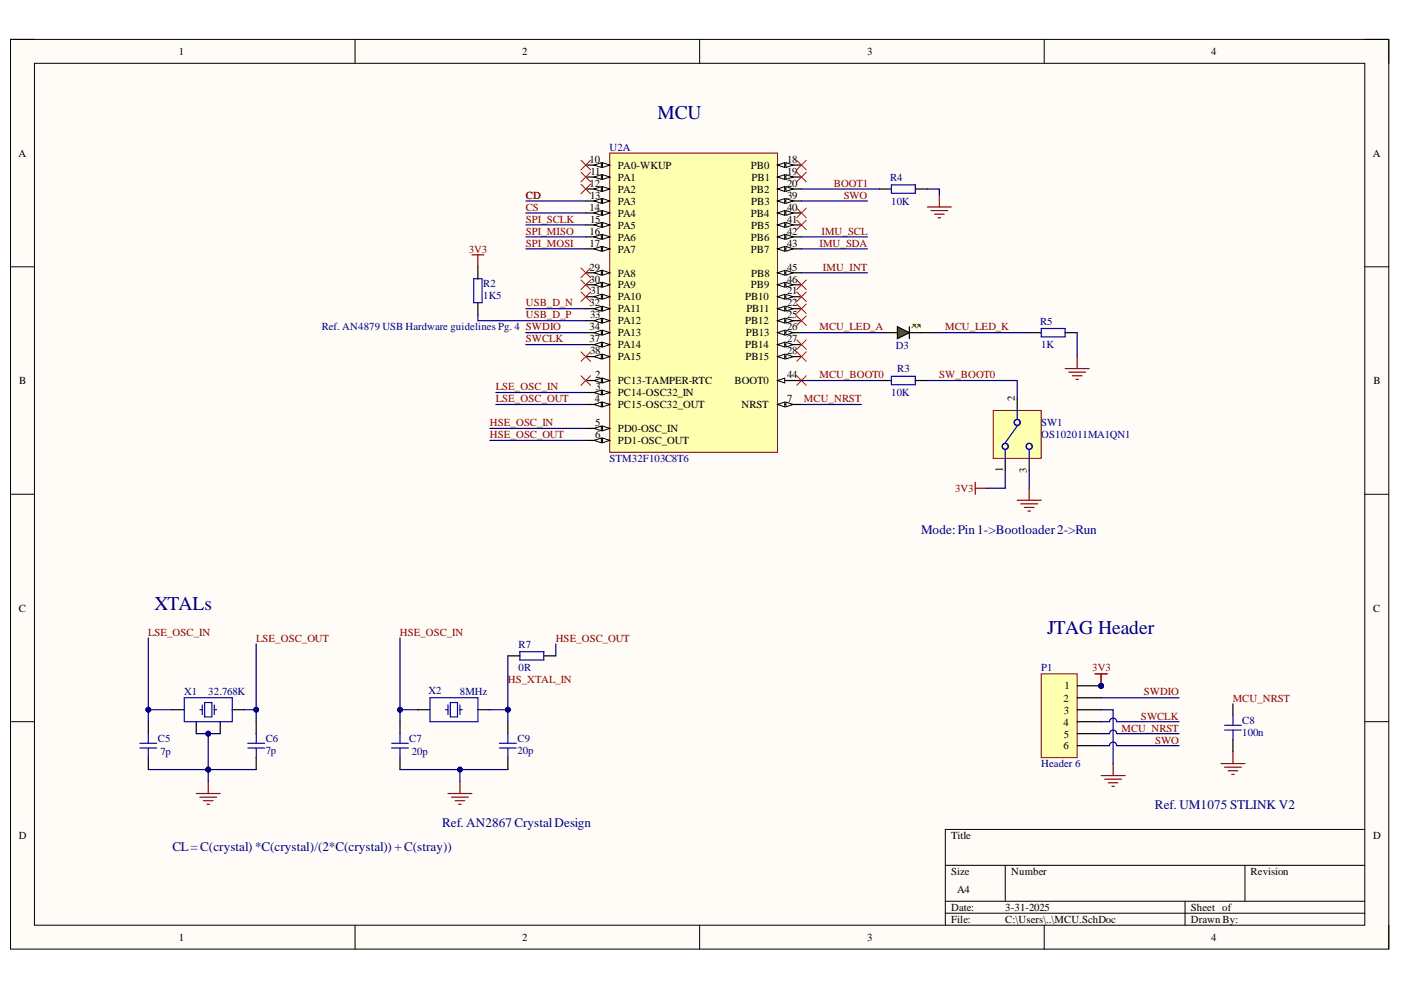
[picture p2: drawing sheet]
<svg xmlns="http://www.w3.org/2000/svg" width="297mm" height="210mm" viewBox="0 0 297 210" stroke-linecap="round" stroke-linejoin="round" font-family="sans-serif">
<defs><g id="words">
<g font-size="4.1" fill="#000080">
<text x="139.4" y="25.3">MCU</text>
<text x="32.7" y="129.3">XTALs</text>
<text x="222" y="134.4">JTAG Header</text>
</g>
<g font-size="2.8" fill="#000080">
<text x="195.3" y="113.1">Mode:Pin1-&gt;Bootloader2-&gt;Run</text>
<text x="244.9" y="171.5">Ref. UM1075 STLINK V2</text>
<text x="93.7" y="175.3">Ref. AN2867CrystalDesign</text>
<text x="36.5" y="180.4">CL=C(crystal) *C(crystal)/(2*C(crystal)) +C(stray))</text>
</g>
<g font-size="2.3">
<text x="37.9" y="11.7">1</text>
<text x="110.7" y="11.7">2</text>
<text x="183.9" y="11.7">3</text>
<text x="256.8" y="11.7">4</text>
<text x="3.9" y="33.3">A</text>
<text x="125" y="34.6">10</text>
<text x="131" y="35.8">PA0-WKUP</text>
<text x="159.2" y="35.8">PB0</text>
<text x="166.9" y="34.6">18</text>
<text x="291" y="33.3">A</text>
<text x="125" y="39.6">12</text>
<text x="125.2" y="37.1">11</text>
<text x="131" y="38.4">PA1</text>
<text x="131" y="40.9">PA2</text>
<text x="159.2" y="40.9">PB2</text>
<text x="159.4" y="38.4">PB1</text>
<text x="166.9" y="37.1">19</text>
<text x="166.9" y="39.6">20</text>
<text x="125" y="44.7">14</text>
<text x="125.1" y="42.2">13</text>
<text x="125.1" y="47.2">15</text>
<text x="131" y="43.4">PA3</text>
<text x="131" y="46">PA4</text>
<text x="159.2" y="46">PB4</text>
<text x="159.3" y="43.4">PB3</text>
<text x="166.9" y="42.2">39</text>
<text x="166.9" y="44.7">40</text>
<text x="166.9" y="47.2">41</text>
<text x="125" y="49.8">16</text>
<text x="125" y="52.3">17</text>
<text x="131" y="48.5">PA5</text>
<text x="131" y="51">PA6</text>
<text x="131" y="53.6">PA7</text>
<text x="159.2" y="51">PB6</text>
<text x="159.2" y="53.6">PB7</text>
<text x="159.3" y="48.5">PB5</text>
<text x="166.9" y="49.8">42</text>
<text x="166.9" y="52.3">43</text>
<text x="125" y="57.4">29</text>
<text x="125" y="59.9">30</text>
<text x="131" y="58.6">PA8</text>
<text x="159.3" y="58.6">PB8</text>
<text x="166.9" y="57.4">45</text>
<text x="166.9" y="59.9">46</text>
<text x="125" y="65">32</text>
<text x="125.2" y="62.4">31</text>
<text x="131" y="63.7">PA10</text>
<text x="131" y="61.2">PA9</text>
<text x="158" y="63.7">PB10</text>
<text x="159.2" y="61.2">PB9</text>
<text x="166.9" y="62.4">21</text>
<text x="166.9" y="65">22</text>
<text x="125" y="70">34</text>
<text x="125.1" y="67.5">33</text>
<text x="131" y="66.2">PA11</text>
<text x="131" y="68.8">PA12</text>
<text x="131" y="71.3">PA13</text>
<text x="158" y="68.8">PB12</text>
<text x="158.2" y="71.3">PB13</text>
<text x="158.3" y="66.2">PB11</text>
<text x="166.9" y="67.5">25</text>
<text x="166.9" y="70">26</text>
<text x="125" y="72.6">37</text>
<text x="125.1" y="75.1">38</text>
<text x="131" y="73.8">PA14</text>
<text x="131" y="76.4">PA15</text>
<text x="158" y="73.8">PB14</text>
<text x="158.1" y="76.4">PB15</text>
<text x="166.9" y="72.6">27</text>
<text x="166.9" y="75.1">28</text>
<text x="4.1" y="81.4">B</text>
<text x="126.2" y="80.2">2</text>
<text x="126.3" y="82.7">3</text>
<text x="131" y="81.4">PC13-TAMPER-RTC</text>
<text x="131" y="84">PC14-OSC32_IN</text>
<text x="155.7" y="81.4">BOOT0</text>
<text x="166.9" y="80.2">44</text>
<text x="291.2" y="81.4">B</text>
<text x="126.1" y="85.2">4</text>
<text x="131" y="86.5">PC15-OSC32_OUT</text>
<text x="157.2" y="86.5">NRST</text>
<text x="166.9" y="85.2">7</text>
<text x="215.2" y="85" transform="rotate(-90 215.2 85)">2</text>
<text x="126.2" y="90.4">5</text>
<text x="126.2" y="92.9">6</text>
<text x="131" y="91.7">PD0-OSC_IN</text>
<text x="131" y="94.2">PD1-OSC_OUT</text>
<text x="212.6" y="100.1" transform="rotate(-90 212.6 100.1)">1</text>
<text x="217.7" y="100.2" transform="rotate(-90 217.7 100.2)">3</text>
<text x="4" y="129.7">C</text>
<text x="291.1" y="129.7">C</text>
<text x="225.5" y="148.8">2</text>
<text x="225.7" y="146.2">1</text>
<text x="225.5" y="153.8">4</text>
<text x="225.6" y="151.3">3</text>
<text x="225.5" y="158.9">6</text>
<text x="225.6" y="156.4">5</text>
<text x="4" y="177.9">D</text>
<text x="201.6" y="177.9">Title</text>
<text x="291.1" y="177.9">D</text>
<text x="201.6" y="185.5">Size</text>
<text x="214.4" y="185.5">Number</text>
<text x="265.2" y="185.5">Revision</text>
<text x="202.9" y="189.3">A4</text>
<text x="201.6" y="193.1">Date:</text>
<text x="201.6" y="195.7">File:</text>
<text x="213.1" y="193.1">3-31-2025</text>
<text x="213.1" y="195.7">C:\Users\..\MCU.SchDoc</text>
<text x="252.5" y="193.1">Sheet of</text>
<text x="252.5" y="195.7">Drawn By:</text>
<text x="37.9" y="199.5">1</text>
<text x="110.7" y="199.5">2</text>
<text x="183.9" y="199.5">3</text>
<text x="256.8" y="199.5">4</text>
</g>
<g font-size="2.3" fill="#000080">
<text x="129.2" y="32">U2A</text>
<text x="188.7" y="38.4">R4</text>
<text x="189" y="43.4">10K</text>
<text x="102.4" y="60.9">R2</text>
<text x="102.4" y="63.4">1K5</text>
<text x="68.3" y="70">Ref. AN4879 USB Hardware guidelines Pg. 4 SWDIO</text>
<text x="220.5" y="68.9">R5</text>
<text x="190" y="74.1">D3</text>
<text x="220.8" y="73.8">1K</text>
<text x="189" y="84">10K</text>
<text x="190.2" y="78.9">R3</text>
<text x="220.8" y="90.4">SW1</text>
<text x="220.8" y="92.9">OS102011MA1QN1</text>
<text x="129.2" y="98">STM32F103C8T6</text>
<text x="110" y="137.5">R7</text>
<text x="110" y="142.3">0R</text>
<text x="220.8" y="142.4">P1</text>
<text x="39.1" y="147.4">X1</text>
<text x="44.2" y="147.4">32.768K</text>
<text x="90.8" y="147.2">X2</text>
<text x="97.5" y="147.4">8MHz</text>
<text x="263.4" y="153.6">C8</text>
<text x="33.5" y="157.4">C5</text>
<text x="34" y="160.2">7p</text>
<text x="56.3" y="157.4">C6</text>
<text x="56.3" y="159.9">7p</text>
<text x="86.8" y="157.4">C7</text>
<text x="87.3" y="160.2">20p</text>
<text x="109.7" y="157.4">C9</text>
<text x="109.7" y="159.9">20p</text>
<text x="263.4" y="156.1">100n</text>
<text x="220.8" y="162.7">Header 6</text>
</g>
<g font-size="2.3" fill="#800000">
<text x="176.8" y="39.6">BOOT1</text>
<text x="111.5" y="44.7">CS</text>
<text x="111.5" y="47.2">SPI_SCLK</text>
<text x="111.5" y="42.2">CD</text>
<text x="178.9" y="42.2">SWO</text>
<text x="99.4" y="53.6">3V3</text>
<text x="111.5" y="49.8">SPI_MISO</text>
<text x="111.5" y="52.3">SPI_MOSI</text>
<text x="173.7" y="52.3">IMU_SDA</text>
<text x="174.2" y="49.8">IMU_SCL</text>
<text x="174.5" y="57.4">IMU_INT</text>
<text x="111.5" y="65">USB_D_N</text>
<text x="111.5" y="67.5">USB_D_P</text>
<text x="173.7" y="70">MCU_LED_A</text>
<text x="200.4" y="70">MCU_LED_K</text>
<text x="111.5" y="72.6">SWCLK</text>
<text x="105.1" y="82.7">LSE_OSC_IN</text>
<text x="173.7" y="80.2">MCU_BOOT0</text>
<text x="199.1" y="80.2">SW_BOOT0</text>
<text x="105.1" y="85.2">LSE_OSC_OUT</text>
<text x="170.4" y="85.2">MCU_NRST</text>
<text x="103.9" y="90.4">HSE_OSC_IN</text>
<text x="103.9" y="92.9">HSE_OSC_OUT</text>
<text x="202.5" y="104.3">3V3</text>
<text x="31.4" y="134.7">LSE_OSC_IN</text>
<text x="54.3" y="136">LSE_OSC_OUT</text>
<text x="84.8" y="134.7">HSE_OSC_IN</text>
<text x="117.8" y="136">HSE_OSC_OUT</text>
<text x="231.6" y="142.4">3V3</text>
<text x="107.7" y="144.9">HS_XTAL_IN</text>
<text x="242.5" y="147.4">SWDIO</text>
<text x="261.4" y="148.8">MCU_NRST</text>
<text x="237.8" y="155.1">MCU_NRST</text>
<text x="241.9" y="152.6">SWCLK</text>
<text x="244.9" y="157.6">SWO</text>
</g>
</g></defs>
<path d="M2.2 8.4h292.2v192.8h-292.2z" fill-rule="evenodd" fill="#fffcf8"/>
<path d="M2.2 8.4h292.2v192.8h-292.2z" fill="none" stroke="#000" stroke-width=".21"/>
<path d="M7.3 13.4h282.1v182.8h-282.1z" fill-rule="evenodd" fill="#fffcf8"/>
<g fill="none" stroke="#000" stroke-width=".21">
<path d="M2.2 8.3h5.1M7.3 13.4h282.1v182.8h-282.1zM75.3 8.3v5.1M148.3 8.3v5.1M221.4 8.4v5M289.4 8.4h5v5M2.2 56.6h5.1M289.4 56.6h5M2.2 104.8h5.1M289.4 104.8h5M2.2 153h5.1M289.4 153h5"/>
<path d="M289.4 175.9h-89v20.3M75.3 196.2v5M148.3 196.2v5M200.4 183.5h89M200.4 191.1h89M200.4 193.6h89M213.1 183.5v7.6M221.4 196.2v5M251.2 191.1v5.1M264 183.5v7.6M294.4 196.2v5"/>
</g>
<circle cx="233.5" cy="145.4" r=".51" fill="#000080"/>
<circle cx="233.5" cy="145.4" r=".51" fill="none" stroke="#000080" stroke-width=".21"/>
<path d="M220.8 142.9h7.6v17.7h-7.6z" fill-rule="evenodd" fill="#ffffb0"/>
<path d="M220.8 142.9h7.6v17.7h-7.6z" fill="none" stroke="#800000" stroke-width=".21"/>
<path d="M228.4 145.4h5.1" fill="none" stroke="#000" stroke-width=".25"/>
<circle cx="233.5" cy="145.4" r=".51" fill="#000080"/>
<circle cx="233.5" cy="145.4" r=".51" fill="none" stroke="#000080" stroke-width=".21"/>
<path d="M228.4 147.9h5.1M228.4 150.5h5.1M228.4 153h5.1M228.4 155.6h5.1M228.4 158.1h5.1" fill="none" stroke="#000" stroke-width=".25"/>
<path d="M129.3 32.5h35.5v63.4h-35.5z" fill-rule="evenodd" fill="#ffffb0"/>
<path d="M129.3 32.5h35.5v63.4h-35.5z" fill="none" stroke="#800000" stroke-width=".21"/>
<path d="M164.8 80.7h5.1" fill="none" stroke="#000" stroke-width=".25"/>
<path d="M164.8 80.7l1.6-.5v1z" fill="#f8fcff"/>
<path d="M164.8 80.7l1.6-.5v1z" fill="none" stroke="#000" stroke-width=".21"/>
<path d="M164.8 85.8h5.1" fill="none" stroke="#000" stroke-width=".25"/>
<path d="M164.8 85.8l1.6-.6v1.1z" fill="#f8fcff"/>
<path d="M164.8 85.8l1.6-.6v1.1z" fill="none" stroke="#000" stroke-width=".21"/>
<path d="M166.6 85.2l1.6 .6-1.6 .5z" fill="#f8fcff"/>
<path d="M166.6 85.2l1.6 .6-1.6 .5z" fill="none" stroke="#000" stroke-width=".21"/>
<path d="M124.2 35h5.1" fill="none" stroke="#000" stroke-width=".25"/>
<path d="M127.7 34.5l1.6 .5-1.6 .5z" fill="#f8fcff"/>
<path d="M127.7 34.5l1.6 .5-1.6 .5z" fill="none" stroke="#000" stroke-width=".21"/>
<path d="M126 35l1.5-.5v1z" fill="#f8fcff"/>
<path d="M126 35l1.5-.5v1z" fill="none" stroke="#000" stroke-width=".21"/>
<path d="M124.2 37.5h5.1" fill="none" stroke="#000" stroke-width=".25"/>
<path d="M127.7 37l1.6 .5-1.6 .5z" fill="#f8fcff"/>
<path d="M127.7 37l1.6 .5-1.6 .5z" fill="none" stroke="#000" stroke-width=".21"/>
<path d="M126 37.5l1.5-.5v1z" fill="#f8fcff"/>
<path d="M126 37.5l1.5-.5v1z" fill="none" stroke="#000" stroke-width=".21"/>
<path d="M124.2 62.9h5.1" fill="none" stroke="#000" stroke-width=".25"/>
<path d="M127.7 62.4l1.6 .5-1.6 .5z" fill="#f8fcff"/>
<path d="M127.7 62.4l1.6 .5-1.6 .5z" fill="none" stroke="#000" stroke-width=".21"/>
<path d="M126 62.9l1.5-.5v1z" fill="#f8fcff"/>
<path d="M126 62.9l1.5-.5v1z" fill="none" stroke="#000" stroke-width=".21"/>
<path d="M124.2 65.5h5.1" fill="none" stroke="#000" stroke-width=".25"/>
<path d="M127.7 64.9l1.6 .6-1.6 .5z" fill="#f8fcff"/>
<path d="M127.7 64.9l1.6 .6-1.6 .5z" fill="none" stroke="#000" stroke-width=".21"/>
<path d="M126 65.5l1.5-.6v1.1z" fill="#f8fcff"/>
<path d="M126 65.5l1.5-.6v1.1z" fill="none" stroke="#000" stroke-width=".21"/>
<path d="M124.2 68h5.1" fill="none" stroke="#000" stroke-width=".25"/>
<path d="M127.7 67.5l1.6 .5-1.6 .5z" fill="#f8fcff"/>
<path d="M127.7 67.5l1.6 .5-1.6 .5z" fill="none" stroke="#000" stroke-width=".21"/>
<path d="M126 68l1.5-.5v1z" fill="#f8fcff"/>
<path d="M126 68l1.5-.5v1z" fill="none" stroke="#000" stroke-width=".21"/>
<path d="M124.2 70.5h5.1" fill="none" stroke="#000" stroke-width=".25"/>
<path d="M127.7 70l1.6 .5-1.6 .5z" fill="#f8fcff"/>
<path d="M127.7 70l1.6 .5-1.6 .5z" fill="none" stroke="#000" stroke-width=".21"/>
<path d="M126 70.5l1.5-.5v1z" fill="#f8fcff"/>
<path d="M126 70.5l1.5-.5v1z" fill="none" stroke="#000" stroke-width=".21"/>
<path d="M124.2 73.1h5.1" fill="none" stroke="#000" stroke-width=".25"/>
<path d="M127.7 72.6l1.6 .5-1.6 .5z" fill="#f8fcff"/>
<path d="M127.7 72.6l1.6 .5-1.6 .5z" fill="none" stroke="#000" stroke-width=".21"/>
<path d="M126 73.1l1.5-.5v1z" fill="#f8fcff"/>
<path d="M126 73.1l1.5-.5v1z" fill="none" stroke="#000" stroke-width=".21"/>
<path d="M124.2 75.6h5.1" fill="none" stroke="#000" stroke-width=".25"/>
<path d="M127.7 75.1l1.6 .5-1.6 .5z" fill="#f8fcff"/>
<path d="M127.7 75.1l1.6 .5-1.6 .5z" fill="none" stroke="#000" stroke-width=".21"/>
<path d="M126 75.6l1.5-.5v1z" fill="#f8fcff"/>
<path d="M126 75.6l1.5-.5v1z" fill="none" stroke="#000" stroke-width=".21"/>
<path d="M124.2 40.1h5.1" fill="none" stroke="#000" stroke-width=".25"/>
<path d="M127.7 39.6l1.6 .5-1.6 .5z" fill="#f8fcff"/>
<path d="M127.7 39.6l1.6 .5-1.6 .5z" fill="none" stroke="#000" stroke-width=".21"/>
<path d="M126 40.1l1.5-.5v1z" fill="#f8fcff"/>
<path d="M126 40.1l1.5-.5v1z" fill="none" stroke="#000" stroke-width=".21"/>
<path d="M124.2 42.6h5.1" fill="none" stroke="#000" stroke-width=".25"/>
<path d="M127.7 42.1l1.6 .5-1.6 .5z" fill="#f8fcff"/>
<path d="M127.7 42.1l1.6 .5-1.6 .5z" fill="none" stroke="#000" stroke-width=".21"/>
<path d="M126 42.6l1.5-.5v1z" fill="#f8fcff"/>
<path d="M126 42.6l1.5-.5v1z" fill="none" stroke="#000" stroke-width=".21"/>
<path d="M124.2 45.2h5.1" fill="none" stroke="#000" stroke-width=".25"/>
<path d="M127.7 44.6l1.6 .6-1.6 .5z" fill="#f8fcff"/>
<path d="M127.7 44.6l1.6 .6-1.6 .5z" fill="none" stroke="#000" stroke-width=".21"/>
<path d="M126 45.2l1.5-.6v1.1z" fill="#f8fcff"/>
<path d="M126 45.2l1.5-.6v1.1z" fill="none" stroke="#000" stroke-width=".21"/>
<path d="M124.2 47.7h5.1" fill="none" stroke="#000" stroke-width=".25"/>
<path d="M127.7 47.2l1.6 .5-1.6 .5z" fill="#f8fcff"/>
<path d="M127.7 47.2l1.6 .5-1.6 .5z" fill="none" stroke="#000" stroke-width=".21"/>
<path d="M126 47.7l1.5-.5v1z" fill="#f8fcff"/>
<path d="M126 47.7l1.5-.5v1z" fill="none" stroke="#000" stroke-width=".21"/>
<path d="M124.2 50.2h5.1" fill="none" stroke="#000" stroke-width=".25"/>
<path d="M127.7 49.7l1.6 .5-1.6 .5z" fill="#f8fcff"/>
<path d="M127.7 49.7l1.6 .5-1.6 .5z" fill="none" stroke="#000" stroke-width=".21"/>
<path d="M126 50.2l1.5-.5v1z" fill="#f8fcff"/>
<path d="M126 50.2l1.5-.5v1z" fill="none" stroke="#000" stroke-width=".21"/>
<path d="M124.2 52.8h5.1" fill="none" stroke="#000" stroke-width=".25"/>
<path d="M127.7 52.3l1.6 .5-1.6 .5z" fill="#f8fcff"/>
<path d="M127.7 52.3l1.6 .5-1.6 .5z" fill="none" stroke="#000" stroke-width=".21"/>
<path d="M126 52.8l1.5-.5v1z" fill="#f8fcff"/>
<path d="M126 52.8l1.5-.5v1z" fill="none" stroke="#000" stroke-width=".21"/>
<path d="M124.2 57.8h5.1" fill="none" stroke="#000" stroke-width=".25"/>
<path d="M127.7 57.3l1.6 .5-1.6 .5z" fill="#f8fcff"/>
<path d="M127.7 57.3l1.6 .5-1.6 .5z" fill="none" stroke="#000" stroke-width=".21"/>
<path d="M126 57.8l1.5-.5v1z" fill="#f8fcff"/>
<path d="M126 57.8l1.5-.5v1z" fill="none" stroke="#000" stroke-width=".21"/>
<path d="M124.2 60.4h5.1" fill="none" stroke="#000" stroke-width=".25"/>
<path d="M127.7 59.9l1.6 .5-1.6 .5z" fill="#f8fcff"/>
<path d="M127.7 59.9l1.6 .5-1.6 .5z" fill="none" stroke="#000" stroke-width=".21"/>
<path d="M126 60.4l1.5-.5v1z" fill="#f8fcff"/>
<path d="M126 60.4l1.5-.5v1z" fill="none" stroke="#000" stroke-width=".21"/>
<path d="M164.8 35h5.1" fill="none" stroke="#000" stroke-width=".25"/>
<path d="M164.8 35l1.6-.5v1z" fill="#f8fcff"/>
<path d="M164.8 35l1.6-.5v1z" fill="none" stroke="#000" stroke-width=".21"/>
<path d="M166.6 34.5l1.6 .5-1.6 .5z" fill="#f8fcff"/>
<path d="M166.6 34.5l1.6 .5-1.6 .5z" fill="none" stroke="#000" stroke-width=".21"/>
<path d="M164.8 37.5h5.1" fill="none" stroke="#000" stroke-width=".25"/>
<path d="M164.8 37.5l1.6-.5v1z" fill="#f8fcff"/>
<path d="M164.8 37.5l1.6-.5v1z" fill="none" stroke="#000" stroke-width=".21"/>
<path d="M166.6 37l1.6 .5-1.6 .5z" fill="#f8fcff"/>
<path d="M166.6 37l1.6 .5-1.6 .5z" fill="none" stroke="#000" stroke-width=".21"/>
<path d="M164.8 62.9h5.1" fill="none" stroke="#000" stroke-width=".25"/>
<path d="M164.8 62.9l1.6-.5v1z" fill="#f8fcff"/>
<path d="M164.8 62.9l1.6-.5v1z" fill="none" stroke="#000" stroke-width=".21"/>
<path d="M166.6 62.4l1.6 .5-1.6 .5z" fill="#f8fcff"/>
<path d="M166.6 62.4l1.6 .5-1.6 .5z" fill="none" stroke="#000" stroke-width=".21"/>
<path d="M164.8 65.5h5.1" fill="none" stroke="#000" stroke-width=".25"/>
<path d="M164.8 65.5l1.6-.6v1.1z" fill="#f8fcff"/>
<path d="M164.8 65.5l1.6-.6v1.1z" fill="none" stroke="#000" stroke-width=".21"/>
<path d="M166.6 64.9l1.6 .6-1.6 .5z" fill="#f8fcff"/>
<path d="M166.6 64.9l1.6 .6-1.6 .5z" fill="none" stroke="#000" stroke-width=".21"/>
<path d="M164.8 68h5.1" fill="none" stroke="#000" stroke-width=".25"/>
<path d="M164.8 68l1.6-.5v1z" fill="#f8fcff"/>
<path d="M164.8 68l1.6-.5v1z" fill="none" stroke="#000" stroke-width=".21"/>
<path d="M166.6 67.5l1.6 .5-1.6 .5z" fill="#f8fcff"/>
<path d="M166.6 67.5l1.6 .5-1.6 .5z" fill="none" stroke="#000" stroke-width=".21"/>
<path d="M164.8 70.5h5.1" fill="none" stroke="#000" stroke-width=".25"/>
<path d="M164.8 70.5l1.6-.5v1z" fill="#f8fcff"/>
<path d="M164.8 70.5l1.6-.5v1z" fill="none" stroke="#000" stroke-width=".21"/>
<path d="M166.6 70l1.6 .5-1.6 .5z" fill="#f8fcff"/>
<path d="M166.6 70l1.6 .5-1.6 .5z" fill="none" stroke="#000" stroke-width=".21"/>
<path d="M164.8 73.1h5.1" fill="none" stroke="#000" stroke-width=".25"/>
<path d="M164.8 73.1l1.6-.5v1z" fill="#f8fcff"/>
<path d="M164.8 73.1l1.6-.5v1z" fill="none" stroke="#000" stroke-width=".21"/>
<path d="M166.6 72.6l1.6 .5-1.6 .5z" fill="#f8fcff"/>
<path d="M166.6 72.6l1.6 .5-1.6 .5z" fill="none" stroke="#000" stroke-width=".21"/>
<path d="M164.8 75.6h5.1" fill="none" stroke="#000" stroke-width=".25"/>
<path d="M164.8 75.6l1.6-.5v1z" fill="#f8fcff"/>
<path d="M164.8 75.6l1.6-.5v1z" fill="none" stroke="#000" stroke-width=".21"/>
<path d="M166.6 75.1l1.6 .5-1.6 .5z" fill="#f8fcff"/>
<path d="M166.6 75.1l1.6 .5-1.6 .5z" fill="none" stroke="#000" stroke-width=".21"/>
<path d="M164.8 40.1h5.1" fill="none" stroke="#000" stroke-width=".25"/>
<path d="M164.8 40.1l1.6-.5v1z" fill="#f8fcff"/>
<path d="M164.8 40.1l1.6-.5v1z" fill="none" stroke="#000" stroke-width=".21"/>
<path d="M166.6 39.6l1.6 .5-1.6 .5z" fill="#f8fcff"/>
<path d="M166.6 39.6l1.6 .5-1.6 .5z" fill="none" stroke="#000" stroke-width=".21"/>
<path d="M164.8 42.6h5.1" fill="none" stroke="#000" stroke-width=".25"/>
<path d="M164.8 42.6l1.6-.5v1z" fill="#f8fcff"/>
<path d="M164.8 42.6l1.6-.5v1z" fill="none" stroke="#000" stroke-width=".21"/>
<path d="M166.6 42.1l1.6 .5-1.6 .5z" fill="#f8fcff"/>
<path d="M166.6 42.1l1.6 .5-1.6 .5z" fill="none" stroke="#000" stroke-width=".21"/>
<path d="M164.8 45.2h5.1" fill="none" stroke="#000" stroke-width=".25"/>
<path d="M164.8 45.2l1.6-.6v1.1z" fill="#f8fcff"/>
<path d="M164.8 45.2l1.6-.6v1.1z" fill="none" stroke="#000" stroke-width=".21"/>
<path d="M166.6 44.6l1.6 .6-1.6 .5z" fill="#f8fcff"/>
<path d="M166.6 44.6l1.6 .6-1.6 .5z" fill="none" stroke="#000" stroke-width=".21"/>
<path d="M164.8 47.7h5.1" fill="none" stroke="#000" stroke-width=".25"/>
<path d="M164.8 47.7l1.6-.5v1z" fill="#f8fcff"/>
<path d="M164.8 47.7l1.6-.5v1z" fill="none" stroke="#000" stroke-width=".21"/>
<path d="M166.6 47.2l1.6 .5-1.6 .5z" fill="#f8fcff"/>
<path d="M166.6 47.2l1.6 .5-1.6 .5z" fill="none" stroke="#000" stroke-width=".21"/>
<path d="M164.8 50.2h5.1" fill="none" stroke="#000" stroke-width=".25"/>
<path d="M164.8 50.2l1.6-.5v1z" fill="#f8fcff"/>
<path d="M164.8 50.2l1.6-.5v1z" fill="none" stroke="#000" stroke-width=".21"/>
<path d="M166.6 49.7l1.6 .5-1.6 .5z" fill="#f8fcff"/>
<path d="M166.6 49.7l1.6 .5-1.6 .5z" fill="none" stroke="#000" stroke-width=".21"/>
<path d="M164.8 52.8h5.1" fill="none" stroke="#000" stroke-width=".25"/>
<path d="M164.8 52.8l1.6-.5v1z" fill="#f8fcff"/>
<path d="M164.8 52.8l1.6-.5v1z" fill="none" stroke="#000" stroke-width=".21"/>
<path d="M166.6 52.3l1.6 .5-1.6 .5z" fill="#f8fcff"/>
<path d="M166.6 52.3l1.6 .5-1.6 .5z" fill="none" stroke="#000" stroke-width=".21"/>
<path d="M164.8 57.8h5.1" fill="none" stroke="#000" stroke-width=".25"/>
<path d="M164.8 57.8l1.6-.5v1z" fill="#f8fcff"/>
<path d="M164.8 57.8l1.6-.5v1z" fill="none" stroke="#000" stroke-width=".21"/>
<path d="M166.6 57.3l1.6 .5-1.6 .5z" fill="#f8fcff"/>
<path d="M166.6 57.3l1.6 .5-1.6 .5z" fill="none" stroke="#000" stroke-width=".21"/>
<path d="M164.8 60.4h5.1" fill="none" stroke="#000" stroke-width=".25"/>
<path d="M164.8 60.4l1.6-.5v1z" fill="#f8fcff"/>
<path d="M164.8 60.4l1.6-.5v1z" fill="none" stroke="#000" stroke-width=".21"/>
<path d="M166.6 59.9l1.6 .5-1.6 .5z" fill="#f8fcff"/>
<path d="M166.6 59.9l1.6 .5-1.6 .5z" fill="none" stroke="#000" stroke-width=".21"/>
<path d="M124.2 80.7h5.1" fill="none" stroke="#000" stroke-width=".25"/>
<path d="M127.7 80.2l1.6 .5-1.6 .5z" fill="#f8fcff"/>
<path d="M127.7 80.2l1.6 .5-1.6 .5z" fill="none" stroke="#000" stroke-width=".21"/>
<path d="M126 80.7l1.5-.5v1z" fill="#f8fcff"/>
<path d="M126 80.7l1.5-.5v1z" fill="none" stroke="#000" stroke-width=".21"/>
<path d="M124.2 83.2h5.1" fill="none" stroke="#000" stroke-width=".25"/>
<path d="M127.7 82.7l1.6 .5-1.6 .5z" fill="#f8fcff"/>
<path d="M127.7 82.7l1.6 .5-1.6 .5z" fill="none" stroke="#000" stroke-width=".21"/>
<path d="M126 83.2l1.5-.5v1z" fill="#f8fcff"/>
<path d="M126 83.2l1.5-.5v1z" fill="none" stroke="#000" stroke-width=".21"/>
<path d="M124.2 85.8h5.1" fill="none" stroke="#000" stroke-width=".25"/>
<path d="M127.7 85.2l1.6 .6-1.6 .5z" fill="#f8fcff"/>
<path d="M127.7 85.2l1.6 .6-1.6 .5z" fill="none" stroke="#000" stroke-width=".21"/>
<path d="M126 85.8l1.5-.6v1.1z" fill="#f8fcff"/>
<path d="M126 85.8l1.5-.6v1.1z" fill="none" stroke="#000" stroke-width=".21"/>
<path d="M124.2 90.8h5.1" fill="none" stroke="#000" stroke-width=".25"/>
<path d="M127.7 90.3l1.6 .5-1.6 .5z" fill="#f8fcff"/>
<path d="M127.7 90.3l1.6 .5-1.6 .5z" fill="none" stroke="#000" stroke-width=".21"/>
<path d="M126 90.8l1.5-.5v1z" fill="#f8fcff"/>
<path d="M126 90.8l1.5-.5v1z" fill="none" stroke="#000" stroke-width=".21"/>
<path d="M124.2 93.4h5.1" fill="none" stroke="#000" stroke-width=".25"/>
<path d="M127.7 92.9l1.6 .5-1.6 .5z" fill="#f8fcff"/>
<path d="M127.7 92.9l1.6 .5-1.6 .5z" fill="none" stroke="#000" stroke-width=".21"/>
<path d="M126 93.4l1.5-.5v1z" fill="#f8fcff"/>
<path d="M126 93.4l1.5-.5v1z" fill="none" stroke="#000" stroke-width=".21"/>
<path d="M232.2 142.9h2.5M233.5 142.9v2.5" fill="none" stroke="#800000" stroke-width=".25"/>
<circle cx="233.5" cy="145.4" r=".51" fill="#000080"/>
<circle cx="233.5" cy="145.4" r=".51" fill="none" stroke="#000080" stroke-width=".21"/>
<path d="M232.2 142.9h2.5M233.5 142.9v2.5" fill="none" stroke="#800000" stroke-width=".25"/>
<circle cx="233.5" cy="145.4" r=".51" fill="#000080"/>
<circle cx="233.5" cy="145.4" r=".51" fill="none" stroke="#000080" stroke-width=".21"/>
<path d="M215.7 106.1h5.1M216.4 106.8h3.6M217.2 107.6h2M218 108.3h.5M218.2 103.5v2.6M233.5 164.4h5M234.2 165.2h3.6M235 166h2M235.7 166.7h.6M236 161.9v2.5" fill="none" stroke="#800000" stroke-width=".25"/>
<path d="M210.6 87h10.2v10.2h-10.2z" fill-rule="evenodd" fill="#ffffb0"/>
<path d="M210.6 87h10.2v10.2h-10.2z" fill="none" stroke="#800000" stroke-width=".21"/>
<path d="M186.4 40.1h2.6M194.1 40.1h2.5M187.7 70.5h2.6M192.8 70.5h2.5M192.8 69.3v2.5M186.4 80.7h2.6M194.1 80.7h2.5M213.1 97.2v2.5M215.7 84.5v2.5M218.2 97.2v2.5" fill="none" stroke="#000" stroke-width=".25"/>
<g fill="none" stroke="#00f" stroke-width=".25">
<path d="M189 39.2h5.1v1.8h-5.1zM189 79.8h5.1v1.8h-5.1zM213.1 95.3v1.9M215.7 87v1.9M215.7 90.3l-2.6 3.6M218.2 95.3v1.9"/>
<circle cx="213.1" cy="94.6" r=".63"/>
<circle cx="215.7" cy="89.6" r=".64"/>
<circle cx="218.2" cy="94.6" r=".64"/>
</g>
<path d="M196.6 43.9h5.1M197.4 44.7h3.5M198.1 45.4h2.1M198.9 46.2h.5M199.2 41.3v2.6" fill="none" stroke="#800000" stroke-width=".25"/>
<path d="M190.3 69.3l2.5 1.2-2.5 1.3z" fill-rule="evenodd" fill="#0f0"/>
<path d="M190.3 69.3l2.5 1.2-2.5 1.3zM195.3 70.5h2.6" fill="none" stroke="#000" stroke-width=".25"/>
<path d="M193.6 68.8h.5v.5z" fill="#0f0"/>
<path d="M193.6 68.8h.5v.5zM193.8 69l-.5 .5" fill="none" stroke="#0f0" stroke-width=".25"/>
<path d="M194.6 68.8h.5v.5z" fill="#0f0"/>
<path d="M194.6 68.8h.5v.5zM194.8 69l-.5 .5" fill="none" stroke="#0f0" stroke-width=".25"/>
<g fill="none" stroke="#000" stroke-width=".25">
<path d="M101.3 56.6v2.5M101.3 64.2v2.5M218.2 70.5h2.6M225.8 70.5h2.6M107.7 139.1h2.5M115.3 139.1h2.5M31.4 153v2.6M36.5 150.5h2.6M41.6 153v2.6M46.7 153v2.6M49.2 150.5h2.6M54.3 153v2.6"/>
<path d="M84.8 153v2.6M88.6 150.5h2.6M101.3 150.5h2.6M107.7 153v2.6M261.4 149.2v2.6M261.4 156.8v2.6M31.4 160.6v2.6M54.3 160.6v2.6M84.8 160.6v2.6M107.7 160.6v2.6"/>
</g>
<g fill="none" stroke="#00f" stroke-width=".25">
<path d="M100.4 59.1h1.8v5.1h-1.8zM220.8 69.6h5v1.8h-5zM110.2 138.2h5.1v1.7h-5.1zM29.7 158.6h3.5M29.7 157.6h3.5M31.4 155.6v2M31.4 158.6v2M39.1 147.9h10.1v5.1h-10.1zM42.4 150.5h.5M42.9 149.5v2M43.4 149h1.5v3h-1.5zM45.4 149.5v2"/>
<path d="M45.4 150.5h.5M52.5 158.6h3.6M52.5 157.6h3.6M54.3 155.6v2M54.3 158.6v2M83 158.6h3.6M83 157.6h3.6M84.8 155.6v2M84.8 158.6v2M91.2 147.9h10.1v5.1h-10.1zM94.5 150.5h.5M95 149.5v2"/>
<path d="M95.5 149h1.5v3h-1.5zM97.5 150.5h.5M97.5 149.5v2M105.9 158.6h3.6M105.9 157.6h3.6M107.7 155.6v2M107.7 158.6v2M259.6 154.8h3.6M259.6 153.8h3.6M261.4 151.8v2M261.4 154.8v2"/>
</g>
<g fill="none" stroke="#800000" stroke-width=".25">
<path d="M100.1 54h2.5M101.3 54v2.6M225.8 78.1h5.1M226.6 78.9h3.6M227.4 79.7h2M228.4 75.6v2.5M228.1 80.4h.5M206.8 102.3v2.5M206.8 103.5h2.5M261.4 159.4v2.5M41.6 168.2h5.1M42.4 169h3.5"/>
<path d="M43.1 169.8h2.1M43.9 170.5h.5M44.2 165.7v2.5M95 168.2h5.1M95.7 169h3.6M96.5 169.8h2M97.3 170.5h.5M97.5 165.7v2.5M258.9 161.9h5.1M259.6 162.7h3.6M260.4 163.4h2M261.2 164.2h.5"/>
</g>
<g fill="none" stroke="#f00" stroke-width=".21">
<path d="M123.2 34l2 2M123.2 36.5l2 2.1M123.2 39.1l2 2M125.2 34l-2 2M125.2 36.5l-2 2.1M125.2 39.1l-2 2M168.9 36.5l2 2.1M168.9 34l2 2M170.9 36.5l-2 2.1M170.9 34l-2 2M123.2 56.8l2 2.1M123.2 59.4l2 2"/>
<path d="M125.2 56.8l-2 2.1M125.2 59.4l-2 2M168.9 59.4l2 2M168.9 46.7l2 2M168.9 44.1l2 2.1M170.9 59.4l-2 2M170.9 46.7l-2 2M170.9 44.1l-2 2.1M123.2 61.9l2 2M123.2 79.7l2 2M123.2 74.6l2 2M125.2 61.9l-2 2"/>
<path d="M125.2 79.7l-2 2M125.2 74.6l-2 2M168.9 61.9l2 2M168.9 64.4l2 2.1M168.9 67l2 2M168.9 72.1l2 2M168.9 74.6l2 2M168.9 79.7l2 2M170.9 61.9l-2 2M170.9 64.4l-2 2.1M170.9 67l-2 2M170.9 72.1l-2 2"/>
<path d="M170.9 74.6l-2 2M170.9 79.7l-2 2"/>
</g>
<g fill="none" stroke="#000080" stroke-width=".25">
<path d="M111.5 45.2h12.7M111.5 47.7h12.7M111.5 50.2h12.7M111.5 52.8h12.7M111.5 42.6h12.7M169.9 50.2h14M169.9 42.6h14M169.9 57.8h14M169.9 52.8h14M169.9 40.1h16.5M196.6 40.1h2.6v1.2M101.3 66.7v1.3h22.9"/>
<path d="M111.5 70.5h12.7M111.5 73.1h12.7M111.5 65.5h12.7M228.4 70.5v5.1M169.9 85.8h12.7M169.9 80.7h16.5M213.1 99.7v3.8h-3.8M218.2 99.7v3.8M233.5 150.5h2.5v11.4M233.5 158.1h1.7a.76 .76 0 0 1 .8-.8 .76 .76 0 0 1 .8 .8h13.2M233.5 155.6h1.7a.76 .76 0 0 1 .8-.8 .76 .76 0 0 1 .8 .8h13.2M233.5 153h1.7a.76 .76 0 0 1 .8-.7 .76 .76 0 0 1 .8 .7h13.2"/>
<path d="M233.5 147.9h16.5M31.4 163.2h12.8"/>
</g>
<circle cx="44.2" cy="163.2" r=".51" fill="#000080"/>
<circle cx="44.2" cy="163.2" r=".51" fill="none" stroke="#000080" stroke-width=".21"/>
<path d="M31.4 150.5h5.1" fill="none" stroke="#000080" stroke-width=".25"/>
<circle cx="31.4" cy="150.5" r=".51" fill="#000080"/>
<circle cx="31.4" cy="150.5" r=".51" fill="none" stroke="#000080" stroke-width=".21"/>
<path d="M44.2 163.2h10.1" fill="none" stroke="#000080" stroke-width=".25"/>
<circle cx="44.2" cy="163.2" r=".51" fill="#000080"/>
<circle cx="44.2" cy="163.2" r=".51" fill="none" stroke="#000080" stroke-width=".21"/>
<path d="M169.9 70.5h17.8M197.9 70.5h20.3M103.9 90.8h20.3M103.9 93.4h20.3M105.1 83.2h19.1M105.1 85.8h19.1M117.8 136.5v2.6M54.3 150.5v2.5" fill="none" stroke="#000080" stroke-width=".25"/>
<circle cx="54.3" cy="150.5" r=".51" fill="#000080"/>
<circle cx="54.3" cy="150.5" r=".51" fill="none" stroke="#000080" stroke-width=".21"/>
<path d="M107.7 150.5v2.5" fill="none" stroke="#000080" stroke-width=".25"/>
<circle cx="107.7" cy="150.5" r=".51" fill="#000080"/>
<circle cx="107.7" cy="150.5" r=".51" fill="none" stroke="#000080" stroke-width=".21"/>
<path d="M196.6 80.7h19.1v3.8M41.6 155.6h5.1" fill="none" stroke="#000080" stroke-width=".25"/>
<circle cx="44.2" cy="155.6" r=".51" fill="#000080"/>
<circle cx="44.2" cy="155.6" r=".51" fill="none" stroke="#000080" stroke-width=".21"/>
<path d="M31.4 135.3v17.7" fill="none" stroke="#000080" stroke-width=".25"/>
<circle cx="31.4" cy="150.5" r=".51" fill="#000080"/>
<circle cx="31.4" cy="150.5" r=".51" fill="none" stroke="#000080" stroke-width=".21"/>
<path d="M44.2 155.6v10.1" fill="none" stroke="#000080" stroke-width=".25"/>
<circle cx="44.2" cy="155.6" r=".51" fill="#000080"/>
<circle cx="44.2" cy="155.6" r=".51" fill="none" stroke="#000080" stroke-width=".21"/>
<circle cx="44.2" cy="163.2" r=".51" fill="#000080"/>
<circle cx="44.2" cy="163.2" r=".51" fill="none" stroke="#000080" stroke-width=".21"/>
<path d="M84.8 135.3v17.7" fill="none" stroke="#000080" stroke-width=".25"/>
<circle cx="84.8" cy="150.5" r=".51" fill="#000080"/>
<circle cx="84.8" cy="150.5" r=".51" fill="none" stroke="#000080" stroke-width=".21"/>
<path d="M54.3 136.5v14h-2.5" fill="none" stroke="#000080" stroke-width=".25"/>
<circle cx="54.3" cy="150.5" r=".51" fill="#000080"/>
<circle cx="54.3" cy="150.5" r=".51" fill="none" stroke="#000080" stroke-width=".21"/>
<path d="M84.8 150.5h3.8" fill="none" stroke="#000080" stroke-width=".25"/>
<circle cx="84.8" cy="150.5" r=".51" fill="#000080"/>
<circle cx="84.8" cy="150.5" r=".51" fill="none" stroke="#000080" stroke-width=".21"/>
<path d="M107.7 139.1v11.4h-3.8" fill="none" stroke="#000080" stroke-width=".25"/>
<circle cx="107.7" cy="150.5" r=".51" fill="#000080"/>
<circle cx="107.7" cy="150.5" r=".51" fill="none" stroke="#000080" stroke-width=".21"/>
<path d="M84.8 163.2h22.9" fill="none" stroke="#000080" stroke-width=".25"/>
<circle cx="97.5" cy="163.2" r=".51" fill="#000080"/>
<circle cx="97.5" cy="163.2" r=".51" fill="none" stroke="#000080" stroke-width=".21"/>
<path d="M97.5 163.2v2.5" fill="none" stroke="#000080" stroke-width=".25"/>
<circle cx="97.5" cy="163.2" r=".51" fill="#000080"/>
<circle cx="97.5" cy="163.2" r=".51" fill="none" stroke="#000080" stroke-width=".21"/>
<use href="#words"/>
</svg>
